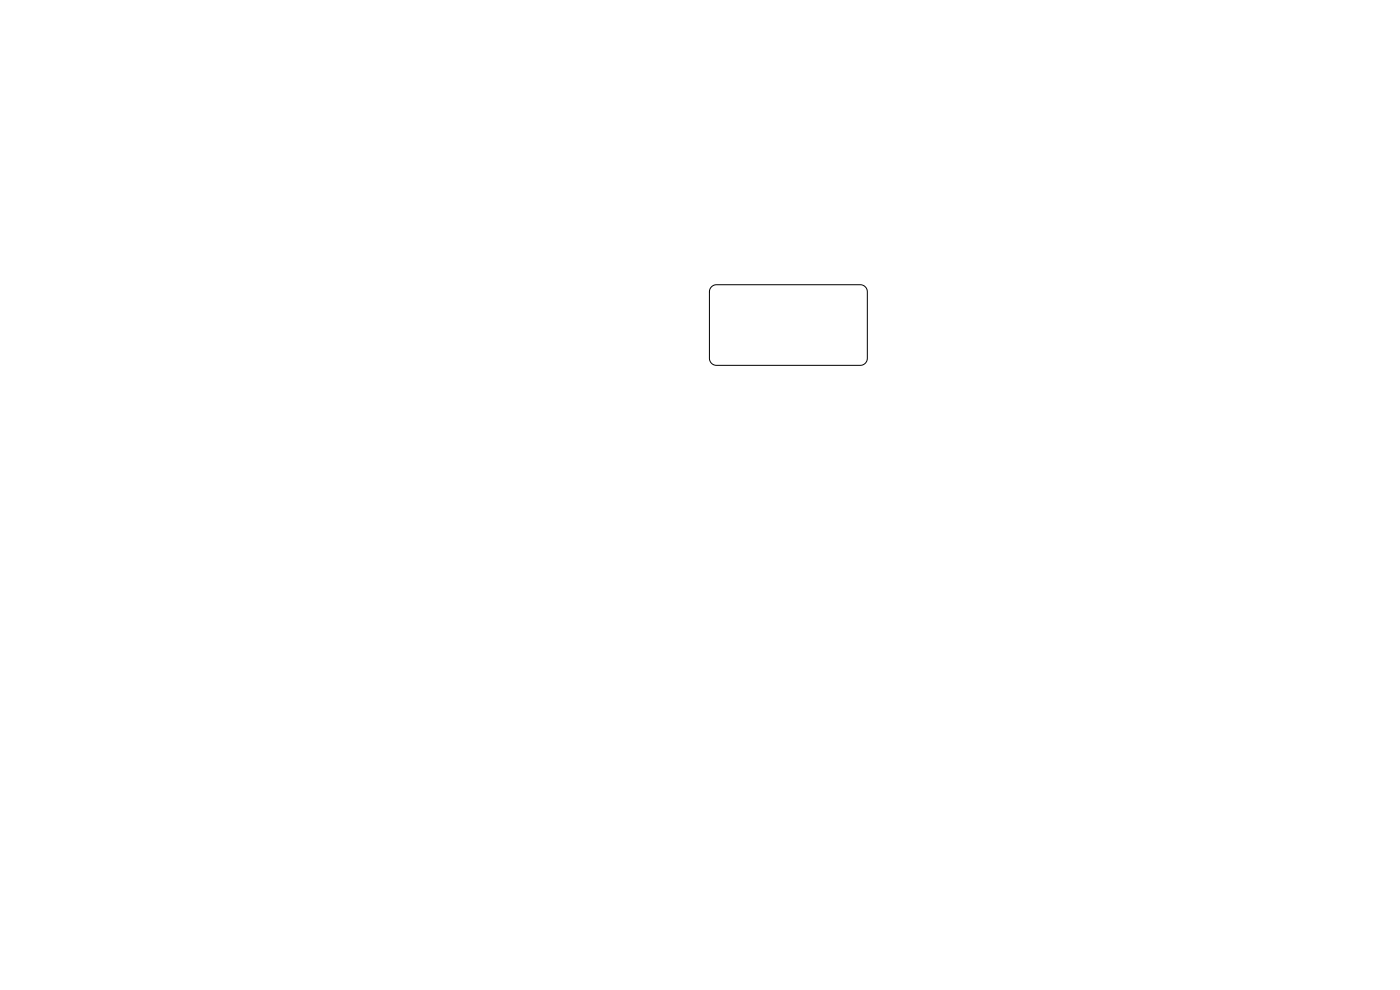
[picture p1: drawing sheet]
<svg xmlns="http://www.w3.org/2000/svg" width="297mm" height="210mm" viewBox="0 0 297 210" stroke-linecap="round" stroke-linejoin="round" font-family="sans-serif">
<path d="M150.9 60.8l.6-.3 .5-.1h30.5a1.5 1.5 0 0 1 1.5 1.5v14.1a1.5 1.5 0 0 1-1.5 1.5h-30.5a1.5 1.5 0 0 1-1.5-1.5v-14.1l.1-.6z" fill="none" stroke="#000" stroke-width=".21"/>
</svg>
